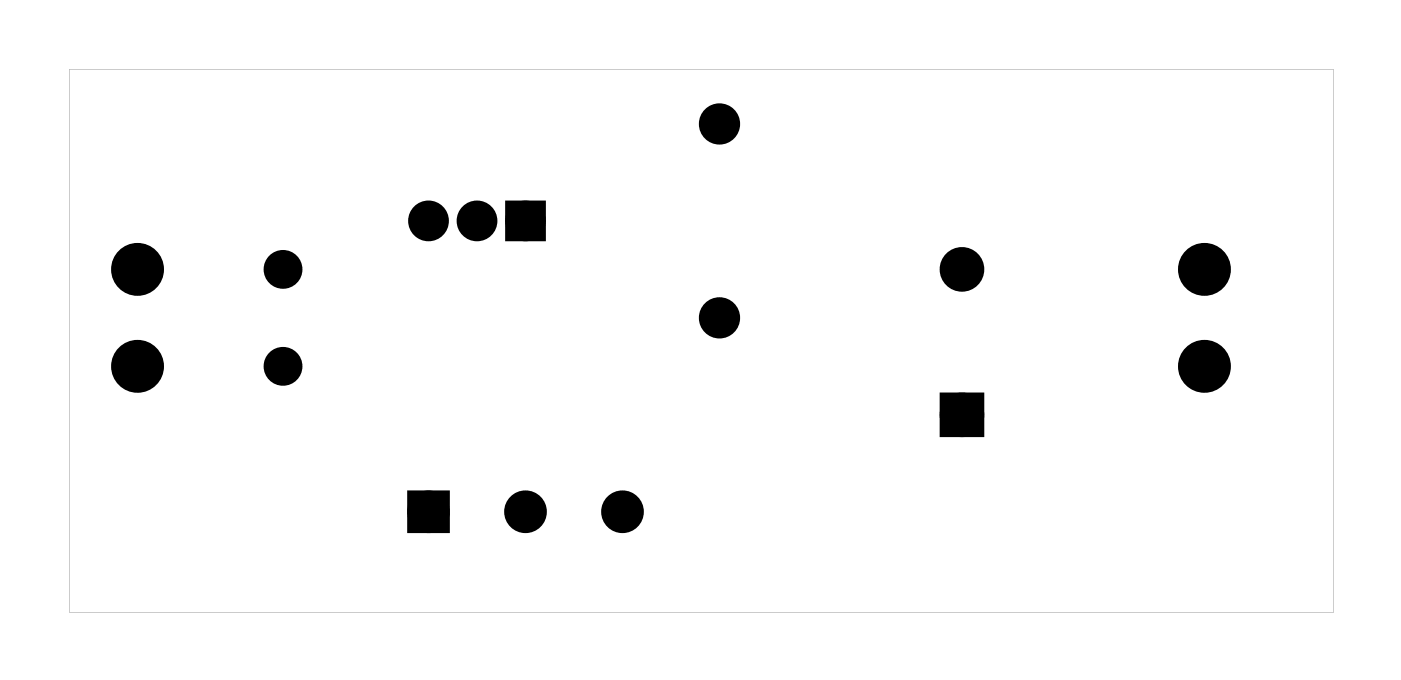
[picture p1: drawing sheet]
<svg xmlns="http://www.w3.org/2000/svg" width="73mm" height="36mm" viewBox="0 0 73 36" stroke-linecap="round" stroke-linejoin="round" font-family="sans-serif">
<g fill="#000">
<path d="M21.7 26.1h1.5v1.5h-1.5zM49.6 20.9h1.6v1.6h-1.6z"/>
<path d="M3.6 3.6h66.2v28.5h-66.2zM3.6 3.6v28.5h66.2v-28.5z"/>
<path d="M26.6 10.6h1.9v1.9h-1.9zM27 11.6a.5 .5 0 0 0 1 0 .5 .5 0 0 0-1 0z"/>
</g>
<g fill="#000">
<circle cx="7.2" cy="14.1" r="1"/>
<circle cx="7.2" cy="19.2" r="1"/>
<circle cx="14.8" cy="19.2" r=".64"/>
<circle cx="14.8" cy="14.1" r=".64"/>
<circle cx="22.4" cy="11.6" r=".72"/>
<circle cx="25" cy="11.6" r=".72"/>
<circle cx="27.5" cy="11.6" r=".72"/>
<circle cx="37.7" cy="6.5" r=".7"/>
<circle cx="37.7" cy="16.7" r=".7"/>
<circle cx="50.4" cy="14.1" r=".79"/>
<circle cx="63.1" cy="14.1" r="1"/>
<circle cx="63.1" cy="19.2" r="1"/>
<circle cx="22.4" cy="26.8" r=".74"/>
<circle cx="27.5" cy="26.8" r=".74"/>
<circle cx="32.6" cy="26.8" r=".74"/>
<circle cx="50.4" cy="21.7" r=".79"/>
</g>
<g fill="none" stroke="#000" stroke-width=".76" stroke-linecap="butt">
<path d="M21.7 26.1h1.5v1.5h-1.5zM49.6 20.9h1.6v1.6h-1.6z"/>
<circle cx="7.2" cy="14.1" r="1"/>
<circle cx="7.2" cy="19.2" r="1"/>
<circle cx="14.8" cy="14.1" r=".64"/>
<circle cx="14.8" cy="19.2" r=".64"/>
<circle cx="37.7" cy="6.5" r=".7"/>
<circle cx="37.7" cy="16.7" r=".7"/>
<circle cx="50.4" cy="14.1" r=".79"/>
<circle cx="63.1" cy="14.1" r="1"/>
<circle cx="63.1" cy="19.2" r="1"/>
<circle cx="22.4" cy="26.8" r=".74"/>
<circle cx="27.5" cy="26.8" r=".74"/>
<circle cx="32.6" cy="26.8" r=".74"/>
<circle cx="50.4" cy="21.7" r=".79"/>
</g>
<g fill="none" stroke="#000" stroke-width=".69" stroke-linecap="butt">
<circle cx="22.4" cy="11.6" r=".72"/>
<circle cx="25" cy="11.6" r=".72"/>
<circle cx="27.5" cy="11.6" r=".72"/>
</g>
<g fill="none" stroke="#000" stroke-width=".25">
<path d="M26.6 10.6h1.9v1.9h-1.9z"/>
<circle cx="27.5" cy="11.6" r=".5"/>
</g>
</svg>
